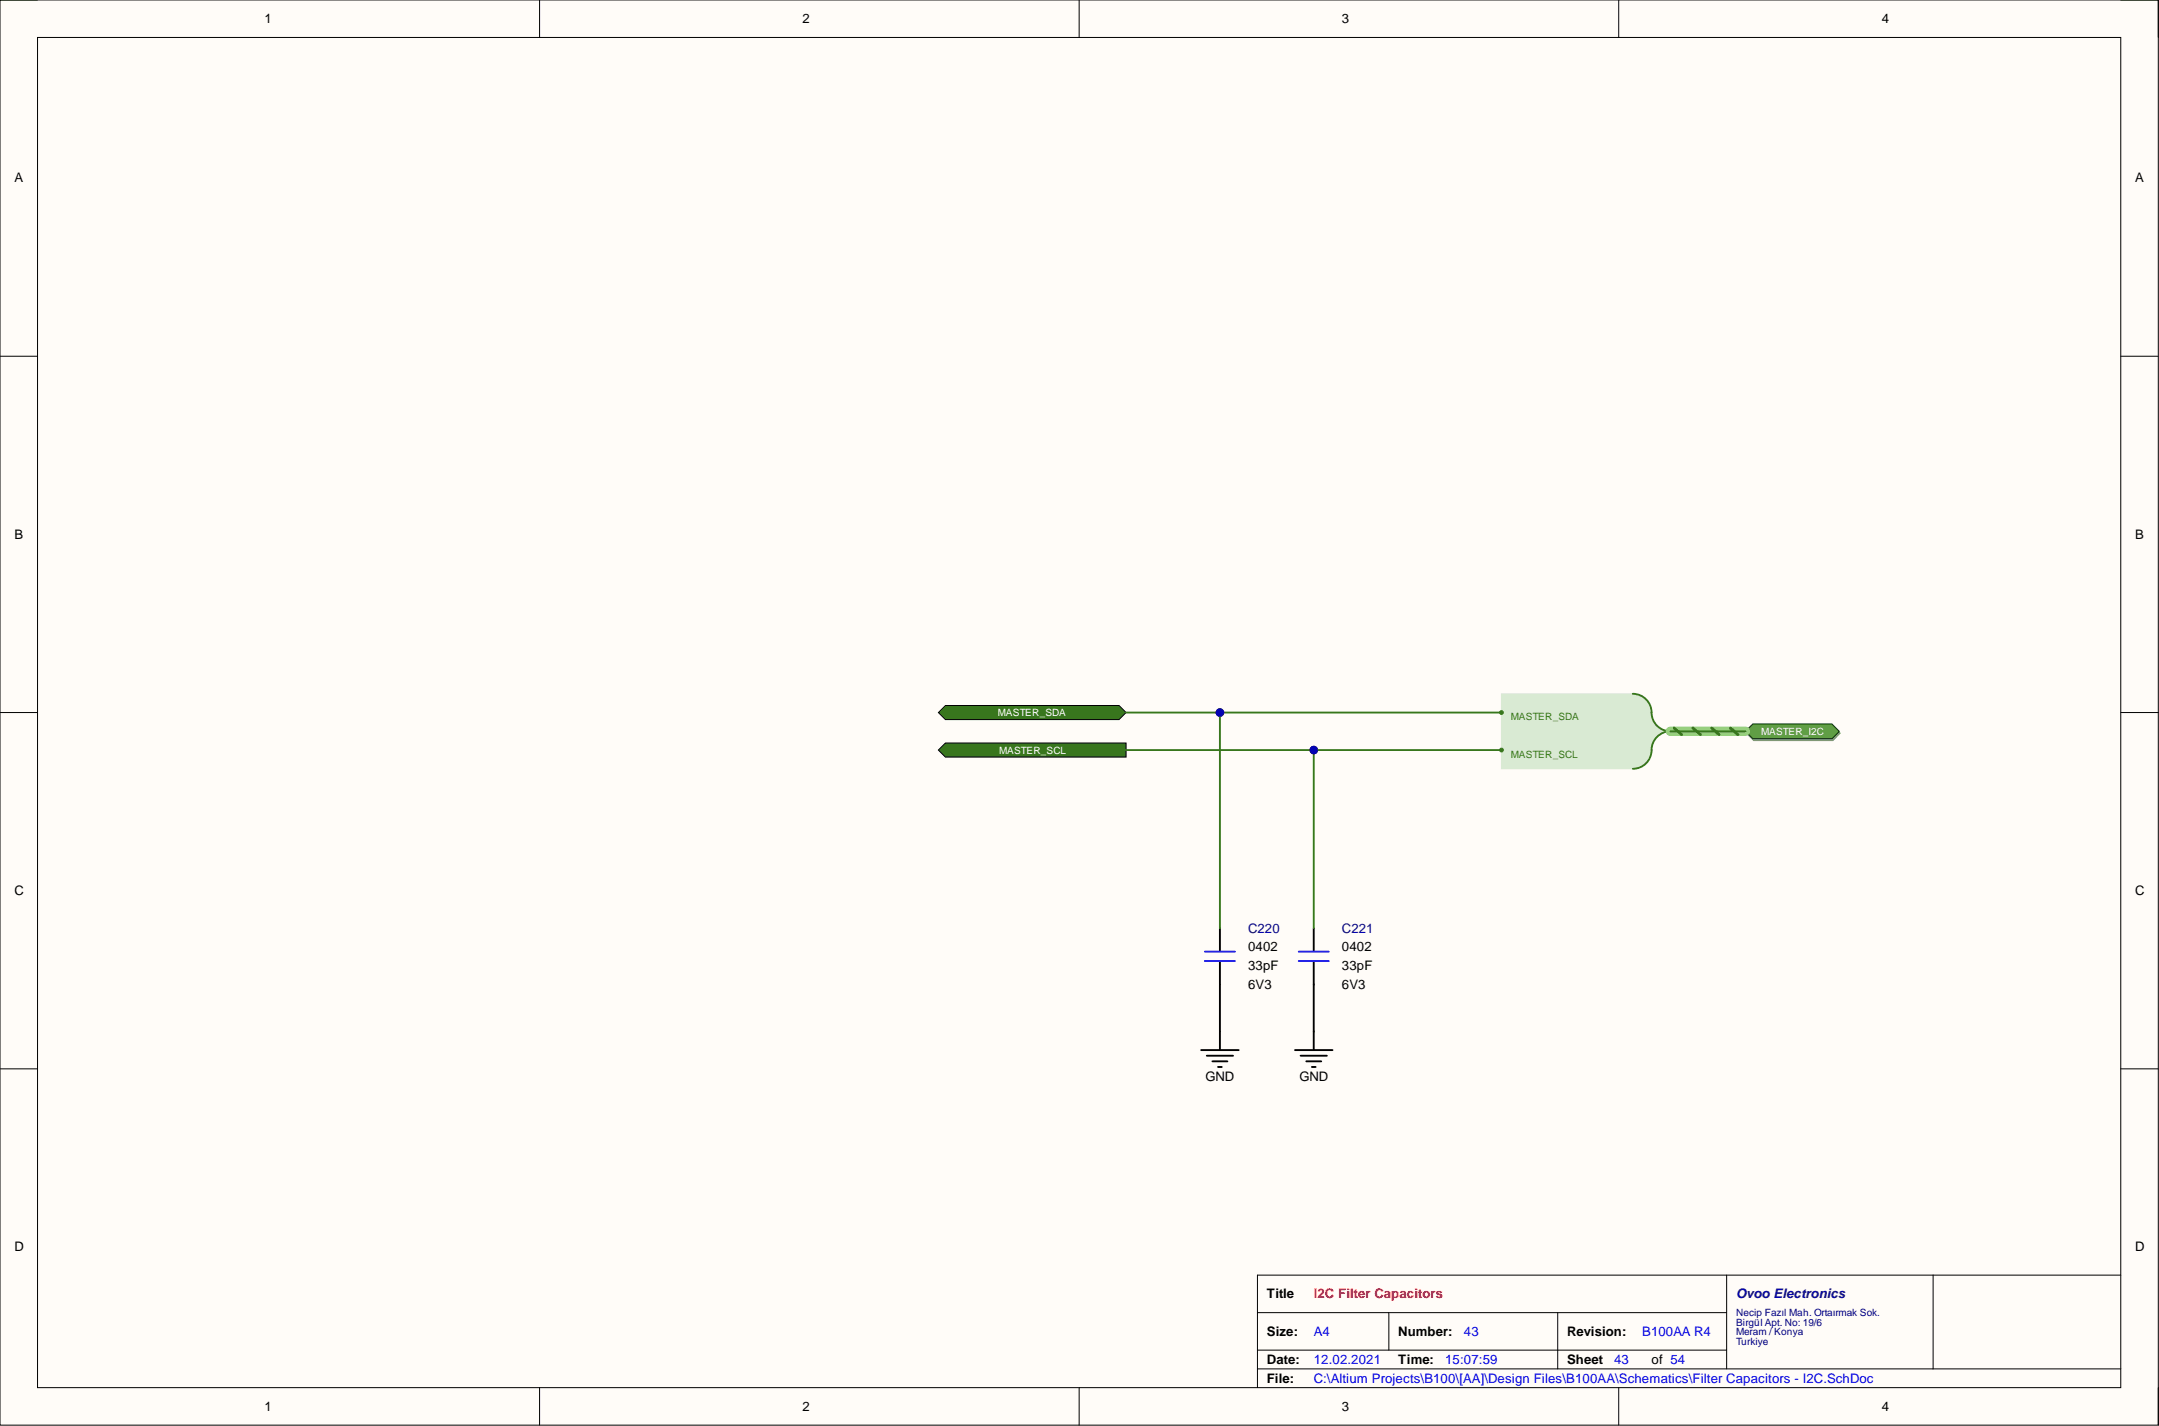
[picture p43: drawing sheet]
<svg xmlns="http://www.w3.org/2000/svg" width="292mm" height="193mm" viewBox="0 0 292 193" stroke-linecap="round" stroke-linejoin="round" font-family="sans-serif">
<defs><g id="words">
<g font-size="1.8">
<text x="35.8" y="3.1">1</text>
<text x="108.6" y="3.1">2</text>
<text x="181.6" y="3.1">3</text>
<text x="254.6" y="3.1">4</text>
<text x="1.9" y="24.7">A</text>
<text x="288.9" y="24.7">A</text>
<text x="1.9" y="72.9">B</text>
<text x="288.9" y="72.9">B</text>
<text x="1.9" y="121.1">C</text>
<text x="288.9" y="121.1">C</text>
<text x="168.9" y="128.7">0402</text>
<text x="168.9" y="131.3">33pF</text>
<text x="181.6" y="128.7">0402</text>
<text x="181.6" y="131.3">33pF</text>
<text x="168.9" y="133.8">6V3</text>
<text x="181.6" y="133.8">6V3</text>
<text x="163.1" y="146.2">GND</text>
<text x="175.8" y="146.2">GND</text>
<text x="1.9" y="169.3">D</text>
<text x="288.9" y="169.3">D</text>
<text x="171.4" y="175.7">Title</text>
<text x="171.4" y="180.8">Size:</text>
<text x="171.4" y="184.6">Date:</text>
<text x="189.2" y="180.8">Number:</text>
<text x="189.2" y="184.6">Time:</text>
<text x="212" y="180.8">Revision:</text>
<text x="212" y="184.6">Sheet</text>
<text x="223.4" y="184.6">of 54</text>
<text x="35.8" y="190.9">1</text>
<text x="108.6" y="190.9">2</text>
<text x="171.4" y="187.1">File:</text>
<text x="181.6" y="190.9">3</text>
<text x="254.6" y="190.9">4</text>
</g>
<g font-size="1.8" fill="#000080">
<text x="168.9" y="126.2">C220</text>
<text x="181.6" y="126.2">C221</text>
<text x="234.9" y="175.7">Ovoo Electronics</text>
</g>
<text font-size="1.8" fill="#f00" x="177.7" y="175.7">I2C Filter Capacitors</text>
<g font-size="1.8" fill="#00f">
<text x="177.7" y="184.6">12.02.2021</text>
<text x="177.7" y="180.8">A4</text>
<text x="195.5" y="184.6">15:07:59</text>
<text x="198.1" y="180.8">43</text>
<text x="218.4" y="184.6">43</text>
<text x="222.2" y="180.8">B100AA R4</text>
<text x="177.7" y="187.1">C:\Altium Projects\B100\[AA]\Design Files\B100AA\Schematics\Filter Capacitors - I2C.SchDoc</text>
</g>
<g font-size="1.4" fill="#fff">
<text x="135" y="96.9">MASTER_SDA</text>
<text x="238.3" y="99.5">MASTER_I2C</text>
<text x="135.2" y="102">MASTER_SCL</text>
</g>
<g font-size="1.4" fill="#38761d">
<text x="204.4" y="97.4">MASTER_SDA</text>
<text x="204.4" y="102.5">MASTER_SCL</text>
</g>
<g font-size="1.4" fill="#000080">
<text x="234.9" y="178.1">Necip Fazıl Mah. Ortaırmak Sok.</text>
<text x="234.9" y="179.4">Birgül Apt. No: 19/6</text>
<text x="234.9" y="180.7">Meram / Konya</text>
<text x="234.9" y="181.9">Turkiye</text>
</g>
</g></defs>
<path d="M0 0h292v192.9h-292z" fill-rule="evenodd" fill="#fffcf8"/>
<path d="M0 0h292v192.9h-292z" fill="none" stroke="#000" stroke-width=".14"/>
<path d="M5.1 5.1h281.8v182.7h-281.8z" fill-rule="evenodd" fill="#fffcf8"/>
<g fill="none" stroke="#000" stroke-width=".14">
<path d="M0 0h5.1M73 0v5.1M146 0v5.1M219 0v5.1M286.9 0h5.1v5.1M5.1 5.1h281.8v182.7h-281.8zM0 48.2h5.1M286.9 48.2h5.1M0 96.4h5.1M286.9 96.4h5.1M0 144.6h5.1M286.9 144.6h5.1"/>
<path d="M170.1 177.6h63.5M187.9 177.6v5.1M210.8 177.6v7.6M233.6 172.6v12.6M261.5 172.6v12.6M286.9 172.6h-116.8v15.2M73 187.8v5.1M146 187.8v5.1M170.1 185.2h116.8M170.1 182.7h63.5M219 187.8v5.1M292 187.8v5.1"/>
</g>
<g fill="none" stroke="#000" stroke-width=".25">
<path d="M165 125.6v3.1M165 130.2v3M165 139.6v2.5M177.7 125.6v3.1M177.7 130.2v3M177.7 139.6v2.5M162.5 142.1h5.1M163.3 142.9h3.5M164 143.6h2.1M164.8 144.4h.5M175.2 142.1h5.1M176 142.9h3.5"/>
<path d="M176.7 143.6h2.1M177.5 144.4h.5"/>
</g>
<path d="M163 128.8h4.1M163 130h4.1M175.7 128.8h4.1M175.7 130h4.1" fill="none" stroke="#00f" stroke-width=".25"/>
<path d="M127 96.4l.9-.9h23.5l1 .9-1 1h-23.5z" fill-rule="evenodd" fill="#38761d"/>
<path d="M127 96.4l.9-.9h23.5l1 .9-1 1h-23.5z" fill="none" stroke="#000" stroke-width=".14"/>
<path d="M127 101.5l.9-1h24.5v2h-24.5z" fill-rule="evenodd" fill="#38761d"/>
<path d="M127 101.5l.9-1h24.5v2h-24.5z" fill="none" stroke="#000" stroke-width=".14"/>
<path d="M203.1 93.9h17.8a2.62 2.62 0 0 1 2.5 3.2l.7 1 1.3 .9-1.3 .8-.7 1.1a2.62 2.62 0 0 1-2.5 3.1h-17.8z" fill-rule="evenodd" fill="#d9ead3"/>
<path d="M203.1 93.9h17.8a2.62 2.62 0 0 1 2.5 3.2l.7 1 1.3 .9-1.3 .8-.7 1.1a2.62 2.62 0 0 1-2.5 3.1h-17.8z" fill="none" stroke="#d9ead3" stroke-width=".14"/>
<path d="M220.9 93.9a2.54 2.54 0 0 1 2.5 2.5 2.54 2.54 0 0 0 2.6 2.6 2.55 2.55 0 0 0-2.6 2.5 2.53 2.53 0 0 1-2.5 2.5" fill="none" stroke="#38761d" stroke-width=".25"/>
<circle cx="203.1" cy="96.4" r=".26" fill="#38761d"/>
<circle cx="203.1" cy="96.4" r=".26" fill="none" stroke="#38761d" stroke-width=".14"/>
<circle cx="203.1" cy="101.5" r=".26" fill="#38761d"/>
<circle cx="203.1" cy="101.5" r=".26" fill="none" stroke="#38761d" stroke-width=".14"/>
<path d="M236.3 99.2l1-1h10.7l1 1-1 1h-10.7z" fill-rule="evenodd" fill="#8ba480"/>
<path d="M236.3 99.2l1-1h10.7l1 1-1 1h-10.7z" fill="none" stroke="#77906c" stroke-width=".14"/>
<path d="M236.1 99l1-1h10.7l1 1-1 1h-10.7z" fill-rule="evenodd" fill="#609e45"/>
<path d="M236.1 99l1-1h10.7l1 1-1 1h-10.7z" fill="none" stroke="#003a00" stroke-width=".14"/>
<path d="M177.7 101.5v24.1" fill="none" stroke="#38761d" stroke-width=".25"/>
<circle cx="177.7" cy="101.5" r=".51" fill="#000080"/>
<circle cx="177.7" cy="101.5" r=".51" fill="none" stroke="#000080" stroke-width=".14"/>
<path d="M226 99h10.1" fill="none" stroke="#92d077" stroke-width="1.3"/>
<path d="M226.5 98.5l1 .9M229 98.5l1 .9M231.6 98.5l1 .9M234.1 98.5l1 .9" fill="none" stroke="#38761d" stroke-width=".38"/>
<path d="M226 99h10.1M152.4 101.5h50.7" fill="none" stroke="#38761d" stroke-width=".25"/>
<circle cx="177.7" cy="101.5" r=".51" fill="#000080"/>
<circle cx="177.7" cy="101.5" r=".51" fill="none" stroke="#000080" stroke-width=".14"/>
<path d="M152.4 96.4h50.7" fill="none" stroke="#38761d" stroke-width=".25"/>
<circle cx="165" cy="96.4" r=".51" fill="#000080"/>
<circle cx="165" cy="96.4" r=".51" fill="none" stroke="#000080" stroke-width=".14"/>
<path d="M165 133.2v6.4" fill="none" stroke="#000" stroke-width=".25"/>
<path d="M165 96.4v29.2" fill="none" stroke="#38761d" stroke-width=".25"/>
<circle cx="165" cy="96.4" r=".51" fill="#000080"/>
<circle cx="165" cy="96.4" r=".51" fill="none" stroke="#000080" stroke-width=".14"/>
<path d="M177.7 133.2v6.4" fill="none" stroke="#000" stroke-width=".25"/>
<use href="#words"/>
</svg>
